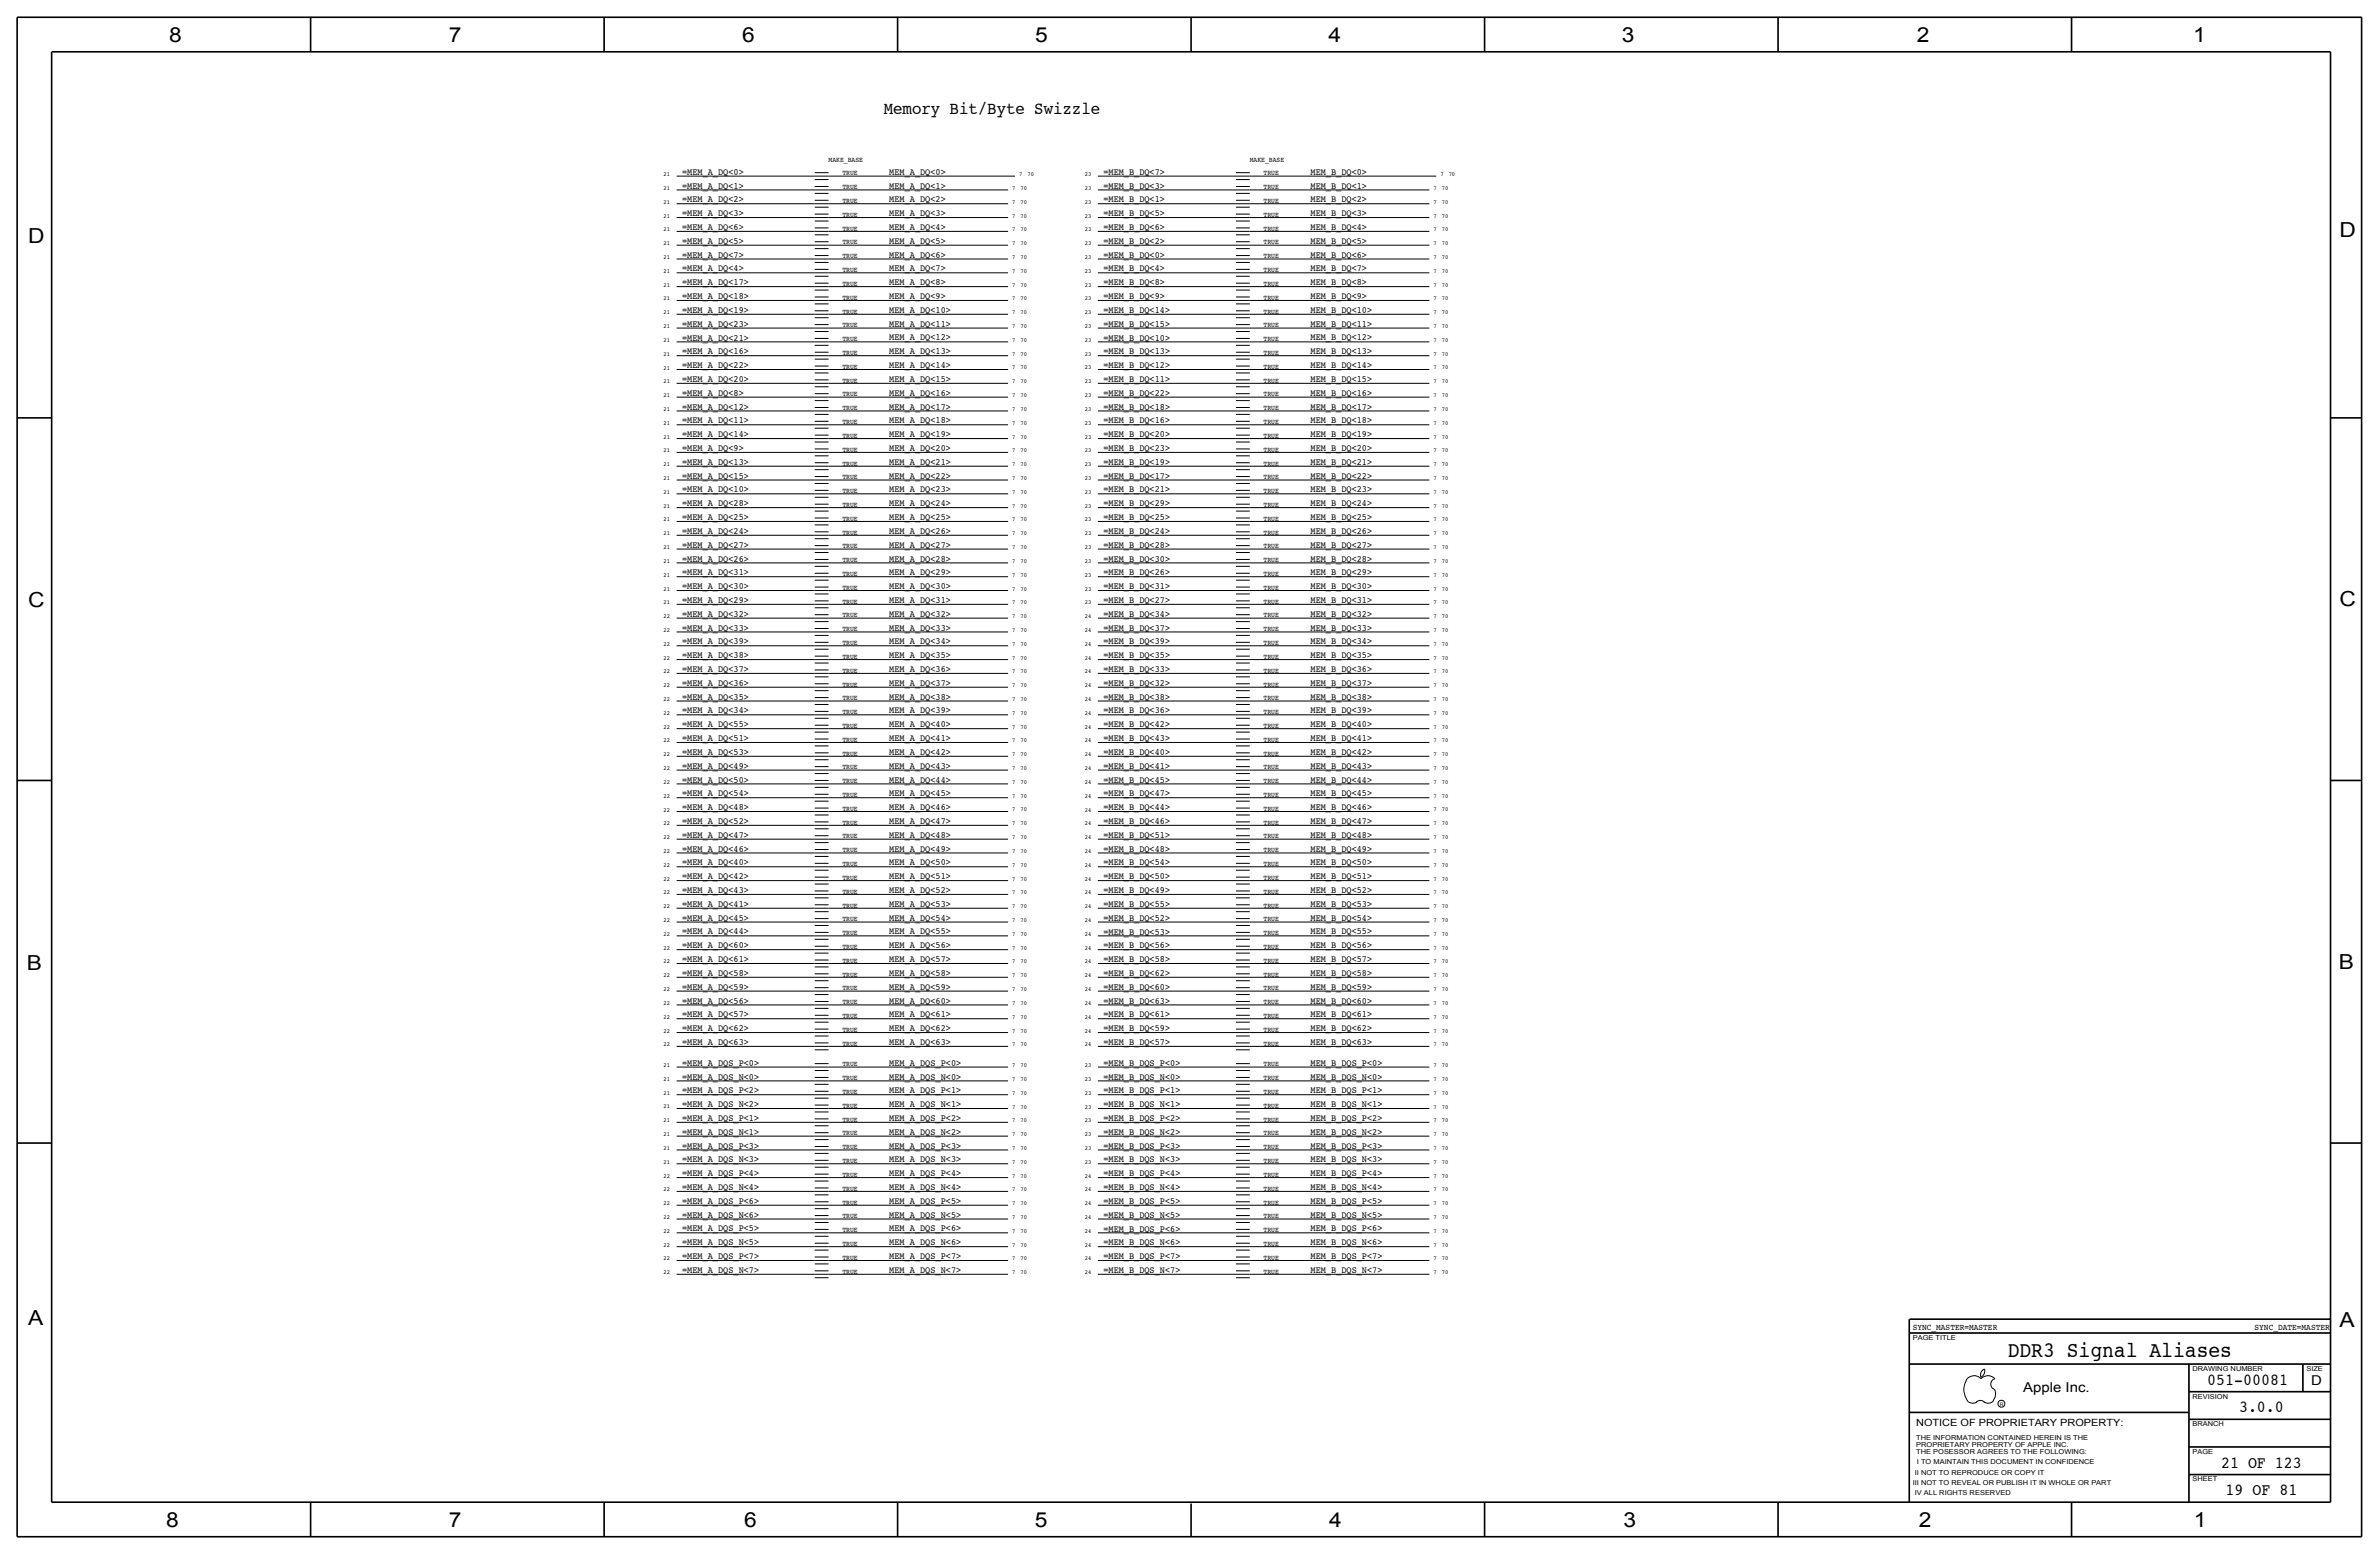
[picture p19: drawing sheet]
<svg xmlns="http://www.w3.org/2000/svg" width="875mm" height="572mm" viewBox="0 0 875 572" stroke-linecap="round" stroke-linejoin="round" font-family="sans-serif">
<defs><g id="words">
<text font-size="8.1" x="738.4" y="499.1">DDR3 Signal Aliases</text>
<g font-size="7.6">
<text x="62.2" y="15.5">8</text>
<text x="165" y="15.5">7</text>
<text x="273" y="15.5">6</text>
<text x="380.7" y="15.5">5</text>
<text x="488.6" y="15.5">4</text>
<text x="596.6" y="15.5">3</text>
<text x="705.1" y="15.5">2</text>
<text x="806.7" y="15.5">1</text>
<text x="10.4" y="89.4">D</text>
<text x="860.5" y="87.1">D</text>
<text x="10.4" y="223.3">C</text>
<text x="860.5" y="222.8">C</text>
<text x="9.8" y="356.6">B</text>
<text x="860.2" y="356.4">B</text>
<text x="10.4" y="487.4">A</text>
<text x="860.5" y="488.2">A</text>
<text x="61.2" y="561.6">8</text>
<text x="165" y="561.6">7</text>
<text x="273.8" y="561.6">6</text>
<text x="380.7" y="561.6">5</text>
<text x="488.9" y="561.6">4</text>
<text x="597.1" y="561.6">3</text>
<text x="705.8" y="561.6">2</text>
<text x="806.9" y="561.6">1</text>
</g>
<text font-size="6.5" x="325.1" y="41.9">Memory Bit/Byte Swizzle</text>
<g font-size="6.2">
<text x="811.9" y="509.3">051-00081</text>
<text x="823.6" y="519.4">3.0.0</text>
<text x="817" y="539.7">21 OF 123</text>
<text x="818.6" y="549.9">19 OF 81</text>
</g>
<g font-size="5">
<text x="850.1" y="509.3">D</text>
<text x="744.2" y="511.8">Apple Inc.</text>
</g>
<text font-size="3.7" x="704.8" y="524.5">NOTICE OF PROPRIETARY PROPERTY:</text>
<g font-size="3.5">
<text x="250.9" y="64.3">=MEM_A_DQ&lt;0&gt;</text>
<text x="327.1" y="64.3">MEM_A_DQ&lt;0&gt;</text>
<text x="405.8" y="64.3">=MEM_B_DQ&lt;7&gt;</text>
<text x="482" y="64.3">MEM_B_DQ&lt;0&gt;</text>
<text x="250.9" y="69.3">=MEM_A_DQ&lt;1&gt;</text>
<text x="327.1" y="69.3">MEM_A_DQ&lt;1&gt;</text>
<text x="405.8" y="69.4">=MEM_B_DQ&lt;3&gt;</text>
<text x="482" y="69.3">MEM_B_DQ&lt;1&gt;</text>
<text x="250.9" y="74.4">=MEM_A_DQ&lt;2&gt;</text>
<text x="327.1" y="74.4">MEM_A_DQ&lt;2&gt;</text>
<text x="405.8" y="74.4">=MEM_B_DQ&lt;1&gt;</text>
<text x="482" y="74.4">MEM_B_DQ&lt;2&gt;</text>
<text x="250.9" y="79.5">=MEM_A_DQ&lt;3&gt;</text>
<text x="327.1" y="79.5">MEM_A_DQ&lt;3&gt;</text>
<text x="405.8" y="79.5">=MEM_B_DQ&lt;5&gt;</text>
<text x="482" y="79.5">MEM_B_DQ&lt;3&gt;</text>
<text x="250.9" y="84.6">=MEM_A_DQ&lt;6&gt;</text>
<text x="250.9" y="89.7">=MEM_A_DQ&lt;5&gt;</text>
<text x="327.1" y="84.6">MEM_A_DQ&lt;4&gt;</text>
<text x="327.1" y="89.7">MEM_A_DQ&lt;5&gt;</text>
<text x="405.8" y="84.6">=MEM_B_DQ&lt;6&gt;</text>
<text x="405.8" y="89.7">=MEM_B_DQ&lt;2&gt;</text>
<text x="482" y="84.6">MEM_B_DQ&lt;4&gt;</text>
<text x="482" y="89.7">MEM_B_DQ&lt;5&gt;</text>
<text x="250.9" y="94.8">=MEM_A_DQ&lt;7&gt;</text>
<text x="327.1" y="94.7">MEM_A_DQ&lt;6&gt;</text>
<text x="405.8" y="94.7">=MEM_B_DQ&lt;0&gt;</text>
<text x="482" y="94.7">MEM_B_DQ&lt;6&gt;</text>
<text x="250.9" y="99.8">=MEM_A_DQ&lt;4&gt;</text>
<text x="327.1" y="99.8">MEM_A_DQ&lt;7&gt;</text>
<text x="405.8" y="99.8">=MEM_B_DQ&lt;4&gt;</text>
<text x="482" y="99.8">MEM_B_DQ&lt;7&gt;</text>
<text x="250.9" y="104.9">=MEM_A_DQ&lt;17&gt;</text>
<text x="327.1" y="104.9">MEM_A_DQ&lt;8&gt;</text>
<text x="405.8" y="104.9">=MEM_B_DQ&lt;8&gt;</text>
<text x="482" y="104.9">MEM_B_DQ&lt;8&gt;</text>
<text x="250.9" y="110">=MEM_A_DQ&lt;18&gt;</text>
<text x="327.1" y="110">MEM_A_DQ&lt;9&gt;</text>
<text x="405.8" y="110">=MEM_B_DQ&lt;9&gt;</text>
<text x="482" y="110">MEM_B_DQ&lt;9&gt;</text>
<text x="250.9" y="115.1">=MEM_A_DQ&lt;19&gt;</text>
<text x="327.1" y="115.1">MEM_A_DQ&lt;10&gt;</text>
<text x="405.8" y="115.1">=MEM_B_DQ&lt;14&gt;</text>
<text x="482" y="115.1">MEM_B_DQ&lt;10&gt;</text>
<text x="250.9" y="120.2">=MEM_A_DQ&lt;23&gt;</text>
<text x="250.9" y="125.2">=MEM_A_DQ&lt;21&gt;</text>
<text x="327.1" y="125.2">MEM_A_DQ&lt;12&gt;</text>
<text x="327.1" y="120.1">MEM_A_DQ&lt;11&gt;</text>
<text x="405.8" y="120.1">=MEM_B_DQ&lt;15&gt;</text>
<text x="405.8" y="125.2">=MEM_B_DQ&lt;10&gt;</text>
<text x="482" y="120.1">MEM_B_DQ&lt;11&gt;</text>
<text x="482" y="125.2">MEM_B_DQ&lt;12&gt;</text>
<text x="250.9" y="130.3">=MEM_A_DQ&lt;16&gt;</text>
<text x="327.1" y="130.3">MEM_A_DQ&lt;13&gt;</text>
<text x="405.8" y="130.3">=MEM_B_DQ&lt;13&gt;</text>
<text x="482" y="130.3">MEM_B_DQ&lt;13&gt;</text>
<text x="250.9" y="135.4">=MEM_A_DQ&lt;22&gt;</text>
<text x="327.1" y="135.4">MEM_A_DQ&lt;14&gt;</text>
<text x="405.8" y="135.4">=MEM_B_DQ&lt;12&gt;</text>
<text x="482" y="135.4">MEM_B_DQ&lt;14&gt;</text>
<text x="250.9" y="140.5">=MEM_A_DQ&lt;20&gt;</text>
<text x="327.1" y="140.5">MEM_A_DQ&lt;15&gt;</text>
<text x="405.8" y="140.5">=MEM_B_DQ&lt;11&gt;</text>
<text x="482" y="140.5">MEM_B_DQ&lt;15&gt;</text>
<text x="250.9" y="145.5">=MEM_A_DQ&lt;8&gt;</text>
<text x="327.1" y="145.5">MEM_A_DQ&lt;16&gt;</text>
<text x="405.8" y="145.5">=MEM_B_DQ&lt;22&gt;</text>
<text x="482" y="145.5">MEM_B_DQ&lt;16&gt;</text>
<text x="250.9" y="155.7">=MEM_A_DQ&lt;11&gt;</text>
<text x="250.9" y="150.6">=MEM_A_DQ&lt;12&gt;</text>
<text x="327.1" y="150.6">MEM_A_DQ&lt;17&gt;</text>
<text x="327.1" y="155.7">MEM_A_DQ&lt;18&gt;</text>
<text x="405.8" y="155.7">=MEM_B_DQ&lt;16&gt;</text>
<text x="405.8" y="150.6">=MEM_B_DQ&lt;18&gt;</text>
<text x="482" y="150.6">MEM_B_DQ&lt;17&gt;</text>
<text x="482" y="155.7">MEM_B_DQ&lt;18&gt;</text>
<text x="250.9" y="160.8">=MEM_A_DQ&lt;14&gt;</text>
<text x="327.1" y="160.8">MEM_A_DQ&lt;19&gt;</text>
<text x="405.8" y="160.8">=MEM_B_DQ&lt;20&gt;</text>
<text x="482" y="160.8">MEM_B_DQ&lt;19&gt;</text>
<text x="250.9" y="165.9">=MEM_A_DQ&lt;9&gt;</text>
<text x="327.1" y="165.9">MEM_A_DQ&lt;20&gt;</text>
<text x="405.8" y="165.9">=MEM_B_DQ&lt;23&gt;</text>
<text x="482" y="165.9">MEM_B_DQ&lt;20&gt;</text>
<text x="250.9" y="170.9">=MEM_A_DQ&lt;13&gt;</text>
<text x="327.1" y="170.9">MEM_A_DQ&lt;21&gt;</text>
<text x="405.8" y="170.9">=MEM_B_DQ&lt;19&gt;</text>
<text x="482" y="170.9">MEM_B_DQ&lt;21&gt;</text>
<text x="250.9" y="176">=MEM_A_DQ&lt;15&gt;</text>
<text x="327.1" y="176">MEM_A_DQ&lt;22&gt;</text>
<text x="405.8" y="176">=MEM_B_DQ&lt;17&gt;</text>
<text x="482" y="176">MEM_B_DQ&lt;22&gt;</text>
<text x="250.9" y="181.1">=MEM_A_DQ&lt;10&gt;</text>
<text x="327.1" y="181.1">MEM_A_DQ&lt;23&gt;</text>
<text x="405.8" y="181.1">=MEM_B_DQ&lt;21&gt;</text>
<text x="482" y="181.1">MEM_B_DQ&lt;23&gt;</text>
<text x="250.9" y="191.3">=MEM_A_DQ&lt;25&gt;</text>
<text x="250.9" y="186.2">=MEM_A_DQ&lt;28&gt;</text>
<text x="327.1" y="186.2">MEM_A_DQ&lt;24&gt;</text>
<text x="327.1" y="191.3">MEM_A_DQ&lt;25&gt;</text>
<text x="405.8" y="191.3">=MEM_B_DQ&lt;25&gt;</text>
<text x="405.8" y="186.2">=MEM_B_DQ&lt;29&gt;</text>
<text x="482" y="191.3">MEM_B_DQ&lt;25&gt;</text>
<text x="482" y="186.2">MEM_B_DQ&lt;24&gt;</text>
<text x="250.9" y="196.4">=MEM_A_DQ&lt;24&gt;</text>
<text x="327.1" y="196.3">MEM_A_DQ&lt;26&gt;</text>
<text x="405.8" y="196.4">=MEM_B_DQ&lt;24&gt;</text>
<text x="482" y="196.3">MEM_B_DQ&lt;26&gt;</text>
<text x="250.9" y="201.4">=MEM_A_DQ&lt;27&gt;</text>
<text x="327.1" y="201.4">MEM_A_DQ&lt;27&gt;</text>
<text x="405.8" y="201.4">=MEM_B_DQ&lt;28&gt;</text>
<text x="482" y="201.4">MEM_B_DQ&lt;27&gt;</text>
<text x="250.9" y="206.5">=MEM_A_DQ&lt;26&gt;</text>
<text x="327.1" y="206.5">MEM_A_DQ&lt;28&gt;</text>
<text x="405.8" y="206.5">=MEM_B_DQ&lt;30&gt;</text>
<text x="482" y="206.5">MEM_B_DQ&lt;28&gt;</text>
<text x="250.9" y="211.6">=MEM_A_DQ&lt;31&gt;</text>
<text x="327.1" y="211.6">MEM_A_DQ&lt;29&gt;</text>
<text x="405.8" y="211.6">=MEM_B_DQ&lt;26&gt;</text>
<text x="482" y="211.6">MEM_B_DQ&lt;29&gt;</text>
<text x="250.9" y="216.7">=MEM_A_DQ&lt;30&gt;</text>
<text x="250.9" y="221.8">=MEM_A_DQ&lt;29&gt;</text>
<text x="327.1" y="221.7">MEM_A_DQ&lt;31&gt;</text>
<text x="327.1" y="216.7">MEM_A_DQ&lt;30&gt;</text>
<text x="405.8" y="216.7">=MEM_B_DQ&lt;31&gt;</text>
<text x="405.8" y="221.7">=MEM_B_DQ&lt;27&gt;</text>
<text x="482" y="221.7">MEM_B_DQ&lt;31&gt;</text>
<text x="482" y="216.7">MEM_B_DQ&lt;30&gt;</text>
<text x="250.9" y="226.8">=MEM_A_DQ&lt;32&gt;</text>
<text x="327.1" y="226.8">MEM_A_DQ&lt;32&gt;</text>
<text x="405.8" y="226.8">=MEM_B_DQ&lt;34&gt;</text>
<text x="482" y="226.8">MEM_B_DQ&lt;32&gt;</text>
<text x="250.9" y="231.9">=MEM_A_DQ&lt;33&gt;</text>
<text x="327.1" y="231.9">MEM_A_DQ&lt;33&gt;</text>
<text x="405.8" y="231.9">=MEM_B_DQ&lt;37&gt;</text>
<text x="482" y="231.9">MEM_B_DQ&lt;33&gt;</text>
<text x="250.9" y="237">=MEM_A_DQ&lt;39&gt;</text>
<text x="327.1" y="237">MEM_A_DQ&lt;34&gt;</text>
<text x="405.8" y="237">=MEM_B_DQ&lt;39&gt;</text>
<text x="482" y="237">MEM_B_DQ&lt;34&gt;</text>
<text x="250.9" y="242.1">=MEM_A_DQ&lt;38&gt;</text>
<text x="327.1" y="242.1">MEM_A_DQ&lt;35&gt;</text>
<text x="405.8" y="242.1">=MEM_B_DQ&lt;35&gt;</text>
<text x="482" y="242.1">MEM_B_DQ&lt;35&gt;</text>
<text x="250.9" y="247.2">=MEM_A_DQ&lt;37&gt;</text>
<text x="327.1" y="247.1">MEM_A_DQ&lt;36&gt;</text>
<text x="405.8" y="247.1">=MEM_B_DQ&lt;33&gt;</text>
<text x="482" y="247.1">MEM_B_DQ&lt;36&gt;</text>
<text x="250.9" y="257.3">=MEM_A_DQ&lt;35&gt;</text>
<text x="250.9" y="252.2">=MEM_A_DQ&lt;36&gt;</text>
<text x="327.1" y="257.3">MEM_A_DQ&lt;38&gt;</text>
<text x="327.1" y="252.2">MEM_A_DQ&lt;37&gt;</text>
<text x="405.8" y="257.3">=MEM_B_DQ&lt;38&gt;</text>
<text x="405.8" y="252.2">=MEM_B_DQ&lt;32&gt;</text>
<text x="482" y="257.3">MEM_B_DQ&lt;38&gt;</text>
<text x="482" y="252.2">MEM_B_DQ&lt;37&gt;</text>
<text x="250.9" y="262.4">=MEM_A_DQ&lt;34&gt;</text>
<text x="327.1" y="262.4">MEM_A_DQ&lt;39&gt;</text>
<text x="405.8" y="262.4">=MEM_B_DQ&lt;36&gt;</text>
<text x="482" y="262.4">MEM_B_DQ&lt;39&gt;</text>
<text x="250.9" y="267.5">=MEM_A_DQ&lt;55&gt;</text>
<text x="327.1" y="267.5">MEM_A_DQ&lt;40&gt;</text>
<text x="405.8" y="267.5">=MEM_B_DQ&lt;42&gt;</text>
<text x="482" y="267.5">MEM_B_DQ&lt;40&gt;</text>
<text x="250.9" y="272.6">=MEM_A_DQ&lt;51&gt;</text>
<text x="327.1" y="272.5">MEM_A_DQ&lt;41&gt;</text>
<text x="405.8" y="272.5">=MEM_B_DQ&lt;43&gt;</text>
<text x="482" y="272.5">MEM_B_DQ&lt;41&gt;</text>
<text x="250.9" y="277.6">=MEM_A_DQ&lt;53&gt;</text>
<text x="327.1" y="277.6">MEM_A_DQ&lt;42&gt;</text>
<text x="405.8" y="277.6">=MEM_B_DQ&lt;40&gt;</text>
<text x="482" y="277.6">MEM_B_DQ&lt;42&gt;</text>
<text x="250.9" y="287.8">=MEM_A_DQ&lt;50&gt;</text>
<text x="250.9" y="282.7">=MEM_A_DQ&lt;49&gt;</text>
<text x="327.1" y="282.7">MEM_A_DQ&lt;43&gt;</text>
<text x="327.1" y="287.8">MEM_A_DQ&lt;44&gt;</text>
<text x="405.8" y="287.8">=MEM_B_DQ&lt;45&gt;</text>
<text x="405.8" y="282.7">=MEM_B_DQ&lt;41&gt;</text>
<text x="482" y="282.7">MEM_B_DQ&lt;43&gt;</text>
<text x="482" y="287.8">MEM_B_DQ&lt;44&gt;</text>
<text x="250.9" y="292.9">=MEM_A_DQ&lt;54&gt;</text>
<text x="327.1" y="292.9">MEM_A_DQ&lt;45&gt;</text>
<text x="405.8" y="292.9">=MEM_B_DQ&lt;47&gt;</text>
<text x="482" y="292.9">MEM_B_DQ&lt;45&gt;</text>
<text x="250.9" y="297.9">=MEM_A_DQ&lt;48&gt;</text>
<text x="327.1" y="297.9">MEM_A_DQ&lt;46&gt;</text>
<text x="405.8" y="298">=MEM_B_DQ&lt;44&gt;</text>
<text x="482" y="297.9">MEM_B_DQ&lt;46&gt;</text>
<text x="250.9" y="303">=MEM_A_DQ&lt;52&gt;</text>
<text x="327.1" y="303">MEM_A_DQ&lt;47&gt;</text>
<text x="405.8" y="303">=MEM_B_DQ&lt;46&gt;</text>
<text x="482" y="303">MEM_B_DQ&lt;47&gt;</text>
<text x="250.9" y="308.1">=MEM_A_DQ&lt;47&gt;</text>
<text x="327.1" y="308.1">MEM_A_DQ&lt;48&gt;</text>
<text x="405.8" y="308.1">=MEM_B_DQ&lt;51&gt;</text>
<text x="482" y="308.1">MEM_B_DQ&lt;48&gt;</text>
<text x="250.9" y="313.2">=MEM_A_DQ&lt;46&gt;</text>
<text x="327.1" y="313.2">MEM_A_DQ&lt;49&gt;</text>
<text x="405.8" y="313.2">=MEM_B_DQ&lt;48&gt;</text>
<text x="482" y="313.2">MEM_B_DQ&lt;49&gt;</text>
<text x="250.9" y="323.4">=MEM_A_DQ&lt;42&gt;</text>
<text x="250.9" y="318.3">=MEM_A_DQ&lt;40&gt;</text>
<text x="327.1" y="318.3">MEM_A_DQ&lt;50&gt;</text>
<text x="327.1" y="323.3">MEM_A_DQ&lt;51&gt;</text>
<text x="405.8" y="323.4">=MEM_B_DQ&lt;50&gt;</text>
<text x="405.8" y="318.3">=MEM_B_DQ&lt;54&gt;</text>
<text x="482" y="323.3">MEM_B_DQ&lt;51&gt;</text>
<text x="482" y="318.3">MEM_B_DQ&lt;50&gt;</text>
<text x="250.9" y="328.4">=MEM_A_DQ&lt;43&gt;</text>
<text x="327.1" y="328.4">MEM_A_DQ&lt;52&gt;</text>
<text x="405.8" y="328.4">=MEM_B_DQ&lt;49&gt;</text>
<text x="482" y="328.4">MEM_B_DQ&lt;52&gt;</text>
<text x="250.9" y="333.5">=MEM_A_DQ&lt;41&gt;</text>
<text x="327.1" y="333.5">MEM_A_DQ&lt;53&gt;</text>
<text x="405.8" y="333.5">=MEM_B_DQ&lt;55&gt;</text>
<text x="482" y="333.5">MEM_B_DQ&lt;53&gt;</text>
<text x="250.9" y="338.6">=MEM_A_DQ&lt;45&gt;</text>
<text x="327.1" y="338.6">MEM_A_DQ&lt;54&gt;</text>
<text x="405.8" y="338.6">=MEM_B_DQ&lt;52&gt;</text>
<text x="482" y="338.6">MEM_B_DQ&lt;54&gt;</text>
<text x="250.9" y="343.7">=MEM_A_DQ&lt;44&gt;</text>
<text x="327.1" y="343.7">MEM_A_DQ&lt;55&gt;</text>
<text x="405.8" y="343.7">=MEM_B_DQ&lt;53&gt;</text>
<text x="482" y="343.7">MEM_B_DQ&lt;55&gt;</text>
<text x="250.9" y="353.8">=MEM_A_DQ&lt;61&gt;</text>
<text x="250.9" y="348.8">=MEM_A_DQ&lt;60&gt;</text>
<text x="327.1" y="353.8">MEM_A_DQ&lt;57&gt;</text>
<text x="327.1" y="348.7">MEM_A_DQ&lt;56&gt;</text>
<text x="405.8" y="353.8">=MEM_B_DQ&lt;58&gt;</text>
<text x="405.8" y="348.8">=MEM_B_DQ&lt;56&gt;</text>
<text x="482" y="353.8">MEM_B_DQ&lt;57&gt;</text>
<text x="482" y="348.7">MEM_B_DQ&lt;56&gt;</text>
<text x="250.9" y="358.9">=MEM_A_DQ&lt;58&gt;</text>
<text x="327.1" y="358.9">MEM_A_DQ&lt;58&gt;</text>
<text x="405.8" y="358.9">=MEM_B_DQ&lt;62&gt;</text>
<text x="482" y="358.9">MEM_B_DQ&lt;58&gt;</text>
<text x="250.9" y="364">=MEM_A_DQ&lt;59&gt;</text>
<text x="327.1" y="364">MEM_A_DQ&lt;59&gt;</text>
<text x="405.8" y="364">=MEM_B_DQ&lt;60&gt;</text>
<text x="482" y="364">MEM_B_DQ&lt;59&gt;</text>
<text x="250.9" y="369.1">=MEM_A_DQ&lt;56&gt;</text>
<text x="327.1" y="369.1">MEM_A_DQ&lt;60&gt;</text>
<text x="405.8" y="369.1">=MEM_B_DQ&lt;63&gt;</text>
<text x="482" y="369.1">MEM_B_DQ&lt;60&gt;</text>
<text x="250.9" y="374.2">=MEM_A_DQ&lt;57&gt;</text>
<text x="327.1" y="374.1">MEM_A_DQ&lt;61&gt;</text>
<text x="405.8" y="374.2">=MEM_B_DQ&lt;61&gt;</text>
<text x="482" y="374.1">MEM_B_DQ&lt;61&gt;</text>
<text x="250.9" y="379.2">=MEM_A_DQ&lt;62&gt;</text>
<text x="327.1" y="379.2">MEM_A_DQ&lt;62&gt;</text>
<text x="405.8" y="379.2">=MEM_B_DQ&lt;59&gt;</text>
<text x="482" y="379.2">MEM_B_DQ&lt;62&gt;</text>
<text x="250.9" y="384.3">=MEM_A_DQ&lt;63&gt;</text>
<text x="327.1" y="384.3">MEM_A_DQ&lt;63&gt;</text>
<text x="405.8" y="384.3">=MEM_B_DQ&lt;57&gt;</text>
<text x="482" y="384.3">MEM_B_DQ&lt;63&gt;</text>
<text x="250.9" y="391.9">=MEM_A_DQS_P&lt;0&gt;</text>
<text x="327.1" y="391.9">MEM_A_DQS_P&lt;0&gt;</text>
<text x="405.8" y="391.9">=MEM_B_DQS_P&lt;0&gt;</text>
<text x="482" y="391.9">MEM_B_DQS_P&lt;0&gt;</text>
<text x="250.9" y="397">=MEM_A_DQS_N&lt;0&gt;</text>
<text x="327.1" y="397">MEM_A_DQS_N&lt;0&gt;</text>
<text x="405.8" y="397">=MEM_B_DQS_N&lt;0&gt;</text>
<text x="482" y="397">MEM_B_DQS_N&lt;0&gt;</text>
<text x="250.9" y="407.2">=MEM_A_DQS_N&lt;2&gt;</text>
<text x="250.9" y="402.1">=MEM_A_DQS_P&lt;2&gt;</text>
<text x="327.1" y="407.2">MEM_A_DQS_N&lt;1&gt;</text>
<text x="327.1" y="402.1">MEM_A_DQS_P&lt;1&gt;</text>
<text x="405.8" y="402.1">=MEM_B_DQS_P&lt;1&gt;</text>
<text x="405.8" y="407.2">=MEM_B_DQS_N&lt;1&gt;</text>
<text x="482" y="407.2">MEM_B_DQS_N&lt;1&gt;</text>
<text x="482" y="402.1">MEM_B_DQS_P&lt;1&gt;</text>
<text x="250.9" y="412.3">=MEM_A_DQS_P&lt;1&gt;</text>
<text x="327.1" y="412.2">MEM_A_DQS_P&lt;2&gt;</text>
<text x="405.8" y="412.3">=MEM_B_DQS_P&lt;2&gt;</text>
<text x="482" y="412.2">MEM_B_DQS_P&lt;2&gt;</text>
<text x="250.9" y="417.3">=MEM_A_DQS_N&lt;1&gt;</text>
<text x="327.1" y="417.3">MEM_A_DQS_N&lt;2&gt;</text>
<text x="405.8" y="417.3">=MEM_B_DQS_N&lt;2&gt;</text>
<text x="482" y="417.3">MEM_B_DQS_N&lt;2&gt;</text>
<text x="250.9" y="422.4">=MEM_A_DQS_P&lt;3&gt;</text>
<text x="327.1" y="422.4">MEM_A_DQS_P&lt;3&gt;</text>
<text x="405.8" y="422.4">=MEM_B_DQS_P&lt;3&gt;</text>
<text x="482" y="422.4">MEM_B_DQS_P&lt;3&gt;</text>
<text x="250.9" y="427.5">=MEM_A_DQS_N&lt;3&gt;</text>
<text x="327.1" y="427.5">MEM_A_DQS_N&lt;3&gt;</text>
<text x="405.8" y="427.5">=MEM_B_DQS_N&lt;3&gt;</text>
<text x="482" y="427.5">MEM_B_DQS_N&lt;3&gt;</text>
<text x="250.9" y="432.6">=MEM_A_DQS_P&lt;4&gt;</text>
<text x="250.9" y="437.7">=MEM_A_DQS_N&lt;4&gt;</text>
<text x="327.1" y="432.6">MEM_A_DQS_P&lt;4&gt;</text>
<text x="327.1" y="437.6">MEM_A_DQS_N&lt;4&gt;</text>
<text x="405.8" y="432.6">=MEM_B_DQS_P&lt;4&gt;</text>
<text x="405.8" y="437.7">=MEM_B_DQS_N&lt;4&gt;</text>
<text x="482" y="437.6">MEM_B_DQS_N&lt;4&gt;</text>
<text x="482" y="432.6">MEM_B_DQS_P&lt;4&gt;</text>
<text x="250.9" y="442.7">=MEM_A_DQS_P&lt;6&gt;</text>
<text x="327.1" y="442.7">MEM_A_DQS_P&lt;5&gt;</text>
<text x="405.8" y="442.7">=MEM_B_DQS_P&lt;5&gt;</text>
<text x="482" y="442.7">MEM_B_DQS_P&lt;5&gt;</text>
<text x="250.9" y="447.8">=MEM_A_DQS_N&lt;6&gt;</text>
<text x="327.1" y="447.8">MEM_A_DQS_N&lt;5&gt;</text>
<text x="405.8" y="447.8">=MEM_B_DQS_N&lt;5&gt;</text>
<text x="482" y="447.8">MEM_B_DQS_N&lt;5&gt;</text>
<text x="250.9" y="452.9">=MEM_A_DQS_P&lt;5&gt;</text>
<text x="327.1" y="452.9">MEM_A_DQS_P&lt;6&gt;</text>
<text x="405.8" y="452.9">=MEM_B_DQS_P&lt;6&gt;</text>
<text x="482" y="452.9">MEM_B_DQS_P&lt;6&gt;</text>
<text x="250.9" y="458">=MEM_A_DQS_N&lt;5&gt;</text>
<text x="327.1" y="458">MEM_A_DQS_N&lt;6&gt;</text>
<text x="405.8" y="458">=MEM_B_DQS_N&lt;6&gt;</text>
<text x="482" y="458">MEM_B_DQS_N&lt;6&gt;</text>
<text x="250.9" y="463.1">=MEM_A_DQS_P&lt;7&gt;</text>
<text x="327.1" y="463">MEM_A_DQS_P&lt;7&gt;</text>
<text x="405.8" y="463.1">=MEM_B_DQS_P&lt;7&gt;</text>
<text x="482" y="463">MEM_B_DQS_P&lt;7&gt;</text>
<text x="250.9" y="468.1">=MEM_A_DQS_N&lt;7&gt;</text>
<text x="327.1" y="468.1">MEM_A_DQS_N&lt;7&gt;</text>
<text x="405.8" y="468.1">=MEM_B_DQS_N&lt;7&gt;</text>
<text x="482" y="468.1">MEM_B_DQS_N&lt;7&gt;</text>
</g>
<g font-size="3.2">
<text x="703.5" y="488.9">SYNC_MASTER=MASTER</text>
<text x="829.3" y="488.9">SYNC_DATE=MASTER</text>
</g>
<g font-size="2.6">
<text x="304.7" y="59.7">MAKE_BASE</text>
<text x="459.7" y="59.7">MAKE_BASE</text>
<text x="309.8" y="64.5">TRUE</text>
<text x="464.8" y="64.5">TRUE</text>
<text x="309.8" y="69.6">TRUE</text>
<text x="464.8" y="69.6">TRUE</text>
<text x="309.8" y="74.7">TRUE</text>
<text x="464.8" y="74.7">TRUE</text>
<text x="309.8" y="79.8">TRUE</text>
<text x="464.8" y="79.8">TRUE</text>
<text x="309.8" y="84.8">TRUE</text>
<text x="309.8" y="89.9">TRUE</text>
<text x="464.8" y="84.8">TRUE</text>
<text x="464.8" y="89.9">TRUE</text>
<text x="309.8" y="95">TRUE</text>
<text x="464.8" y="95">TRUE</text>
<text x="309.8" y="100.1">TRUE</text>
<text x="464.8" y="100.1">TRUE</text>
<text x="309.8" y="105.2">TRUE</text>
<text x="464.8" y="105.2">TRUE</text>
<text x="309.8" y="110.2">TRUE</text>
<text x="464.8" y="110.2">TRUE</text>
<text x="309.8" y="115.3">TRUE</text>
<text x="464.8" y="115.3">TRUE</text>
<text x="309.8" y="125.5">TRUE</text>
<text x="309.8" y="120.4">TRUE</text>
<text x="464.8" y="120.4">TRUE</text>
<text x="464.8" y="125.5">TRUE</text>
<text x="309.8" y="130.6">TRUE</text>
<text x="464.8" y="130.6">TRUE</text>
<text x="309.8" y="135.6">TRUE</text>
<text x="464.8" y="135.6">TRUE</text>
<text x="309.8" y="140.7">TRUE</text>
<text x="464.8" y="140.7">TRUE</text>
<text x="309.8" y="145.8">TRUE</text>
<text x="464.8" y="145.8">TRUE</text>
<text x="309.8" y="150.9">TRUE</text>
<text x="309.8" y="156">TRUE</text>
<text x="464.8" y="150.9">TRUE</text>
<text x="464.8" y="156">TRUE</text>
<text x="309.8" y="161">TRUE</text>
<text x="464.8" y="161">TRUE</text>
<text x="309.8" y="166.1">TRUE</text>
<text x="464.8" y="166.1">TRUE</text>
<text x="309.8" y="171.2">TRUE</text>
<text x="464.8" y="171.2">TRUE</text>
<text x="309.8" y="176.3">TRUE</text>
<text x="464.8" y="176.3">TRUE</text>
<text x="309.8" y="181.4">TRUE</text>
<text x="464.8" y="181.4">TRUE</text>
<text x="309.8" y="186.4">TRUE</text>
<text x="309.8" y="191.5">TRUE</text>
<text x="464.8" y="191.5">TRUE</text>
<text x="464.8" y="186.4">TRUE</text>
<text x="309.8" y="196.6">TRUE</text>
<text x="464.8" y="196.6">TRUE</text>
<text x="309.8" y="201.7">TRUE</text>
<text x="464.8" y="201.7">TRUE</text>
<text x="309.8" y="206.8">TRUE</text>
<text x="464.8" y="206.8">TRUE</text>
<text x="309.8" y="211.8">TRUE</text>
<text x="464.8" y="211.8">TRUE</text>
<text x="309.8" y="222">TRUE</text>
<text x="309.8" y="216.9">TRUE</text>
<text x="464.8" y="222">TRUE</text>
<text x="464.8" y="216.9">TRUE</text>
<text x="309.8" y="227.1">TRUE</text>
<text x="464.8" y="227.1">TRUE</text>
<text x="309.8" y="232.2">TRUE</text>
<text x="464.8" y="232.2">TRUE</text>
<text x="309.8" y="237.2">TRUE</text>
<text x="464.8" y="237.2">TRUE</text>
<text x="309.8" y="242.3">TRUE</text>
<text x="464.8" y="242.3">TRUE</text>
<text x="309.8" y="247.4">TRUE</text>
<text x="464.8" y="247.4">TRUE</text>
<text x="309.8" y="257.6">TRUE</text>
<text x="309.8" y="252.5">TRUE</text>
<text x="464.8" y="257.6">TRUE</text>
<text x="464.8" y="252.5">TRUE</text>
<text x="309.8" y="262.6">TRUE</text>
<text x="464.8" y="262.6">TRUE</text>
<text x="309.8" y="267.7">TRUE</text>
<text x="464.8" y="267.7">TRUE</text>
<text x="309.8" y="272.8">TRUE</text>
<text x="464.8" y="272.8">TRUE</text>
<text x="309.8" y="277.9">TRUE</text>
<text x="464.8" y="277.9">TRUE</text>
<text x="309.8" y="283">TRUE</text>
<text x="464.8" y="283">TRUE</text>
<text x="309.8" y="293.1">TRUE</text>
<text x="309.8" y="288">TRUE</text>
<text x="464.8" y="288">TRUE</text>
<text x="464.8" y="293.1">TRUE</text>
<text x="309.8" y="298.2">TRUE</text>
<text x="464.8" y="298.2">TRUE</text>
<text x="309.8" y="303.3">TRUE</text>
<text x="464.8" y="303.3">TRUE</text>
<text x="309.8" y="308.4">TRUE</text>
<text x="464.8" y="308.4">TRUE</text>
<text x="309.8" y="313.4">TRUE</text>
<text x="464.8" y="313.4">TRUE</text>
<text x="309.8" y="318.5">TRUE</text>
<text x="309.8" y="323.6">TRUE</text>
<text x="464.8" y="323.6">TRUE</text>
<text x="464.8" y="318.5">TRUE</text>
<text x="309.8" y="328.7">TRUE</text>
<text x="464.8" y="328.7">TRUE</text>
<text x="309.8" y="333.8">TRUE</text>
<text x="464.8" y="333.8">TRUE</text>
<text x="309.8" y="338.8">TRUE</text>
<text x="464.8" y="338.8">TRUE</text>
<text x="309.8" y="343.9">TRUE</text>
<text x="464.8" y="343.9">TRUE</text>
<text x="309.8" y="349">TRUE</text>
<text x="464.8" y="349">TRUE</text>
<text x="309.8" y="354.1">TRUE</text>
<text x="309.8" y="359.2">TRUE</text>
<text x="464.8" y="354.1">TRUE</text>
<text x="464.8" y="359.2">TRUE</text>
<text x="309.8" y="364.2">TRUE</text>
<text x="464.8" y="364.2">TRUE</text>
<text x="309.8" y="369.3">TRUE</text>
<text x="464.8" y="369.3">TRUE</text>
<text x="309.8" y="374.4">TRUE</text>
<text x="464.8" y="374.4">TRUE</text>
<text x="309.8" y="379.5">TRUE</text>
<text x="464.8" y="379.5">TRUE</text>
<text x="309.8" y="384.6">TRUE</text>
<text x="464.8" y="384.6">TRUE</text>
<text x="309.8" y="392.2">TRUE</text>
<text x="464.8" y="392.2">TRUE</text>
<text x="309.8" y="397.3">TRUE</text>
<text x="464.8" y="397.3">TRUE</text>
<text x="309.8" y="407.4">TRUE</text>
<text x="309.8" y="402.3">TRUE</text>
<text x="464.8" y="407.4">TRUE</text>
<text x="464.8" y="402.3">TRUE</text>
<text x="309.8" y="412.5">TRUE</text>
<text x="464.8" y="412.5">TRUE</text>
<text x="309.8" y="417.6">TRUE</text>
<text x="464.8" y="417.6">TRUE</text>
<text x="309.8" y="422.7">TRUE</text>
<text x="464.8" y="422.7">TRUE</text>
<text x="309.8" y="427.7">TRUE</text>
<text x="464.8" y="427.7">TRUE</text>
<text x="309.8" y="432.8">TRUE</text>
<text x="309.8" y="437.9">TRUE</text>
<text x="464.8" y="437.9">TRUE</text>
<text x="464.8" y="432.8">TRUE</text>
<text x="309.8" y="443">TRUE</text>
<text x="464.8" y="443">TRUE</text>
<text x="309.8" y="448.1">TRUE</text>
<text x="464.8" y="448.1">TRUE</text>
<text x="309.8" y="453.1">TRUE</text>
<text x="464.8" y="453.1">TRUE</text>
<text x="309.8" y="458.2">TRUE</text>
<text x="464.8" y="458.2">TRUE</text>
<text x="309.8" y="463.3">TRUE</text>
<text x="464.8" y="463.3">TRUE</text>
<text x="309.8" y="468.4">TRUE</text>
<text x="464.8" y="468.4">TRUE</text>
</g>
<g font-size="2.5">
<text x="703.5" y="492.8">PAGE TITLE</text>
<text x="806.4" y="504.2">DRAWING NUMBER</text>
<text x="848.3" y="504.2">SIZE</text>
<text x="806.4" y="514.4">REVISION</text>
<text x="806.4" y="524.5">BRANCH</text>
<text x="704.8" y="532.1">PROPRIETARY PROPERTY OF APPLE INC.</text>
<text x="704.8" y="529.6">THE INFORMATION CONTAINED HEREIN IS THE</text>
<text x="704.8" y="534.7">THE POSESSOR AGREES TO THE FOLLOWING:</text>
<text x="705.1" y="538.5">I TO MAINTAIN THIS DOCUMENT IN CONFIDENCE</text>
<text x="806.4" y="534.7">PAGE</text>
<text x="704.3" y="542.3">II NOT TO REPRODUCE OR COPY IT</text>
<text x="806.4" y="544.8">SHEET</text>
<text x="703.5" y="546.1">III NOT TO REVEAL OR PUBLISH IT IN WHOLE OR PART</text>
<text x="704.3" y="549.9">IV ALL RIGHTS RESERVED</text>
</g>
<g font-size="2.3">
<text x="244" y="64.8">21</text>
<text x="374.9" y="64.8">7</text>
<text x="377.9" y="64.8">70</text>
<text x="399" y="64.8">23</text>
<text x="529.8" y="64.8">7</text>
<text x="532.8" y="64.8">70</text>
<text x="244" y="69.8">21</text>
<text x="372.3" y="69.9">7</text>
<text x="375.4" y="69.9">70</text>
<text x="399" y="69.8">23</text>
<text x="527.3" y="69.8">7</text>
<text x="530.3" y="69.8">70</text>
<text x="244" y="74.9">21</text>
<text x="372.3" y="74.9">7</text>
<text x="375.4" y="74.9">70</text>
<text x="399" y="74.9">23</text>
<text x="527.3" y="74.9">7</text>
<text x="530.3" y="74.9">70</text>
<text x="244" y="80">21</text>
<text x="372.3" y="80">7</text>
<text x="375.4" y="80">70</text>
<text x="399" y="80">23</text>
<text x="527.3" y="80">7</text>
<text x="530.3" y="80">70</text>
<text x="244" y="85.1">21</text>
<text x="372.3" y="85.1">7</text>
<text x="375.4" y="85.1">70</text>
<text x="399" y="85.1">23</text>
<text x="527.3" y="85.1">7</text>
<text x="530.3" y="85.1">70</text>
<text x="244" y="90.2">21</text>
<text x="244" y="95.2">21</text>
<text x="372.3" y="95.3">7</text>
<text x="372.3" y="90.2">7</text>
<text x="375.4" y="95.3">70</text>
<text x="375.4" y="90.2">70</text>
<text x="399" y="95.2">23</text>
<text x="399" y="90.2">23</text>
<text x="527.3" y="95.2">7</text>
<text x="527.3" y="90.2">7</text>
<text x="530.3" y="95.2">70</text>
<text x="530.3" y="90.2">70</text>
<text x="244" y="100.3">21</text>
<text x="372.3" y="100.3">7</text>
<text x="375.4" y="100.3">70</text>
<text x="399" y="100.3">23</text>
<text x="527.3" y="100.3">7</text>
<text x="530.3" y="100.3">70</text>
<text x="244" y="105.4">21</text>
<text x="372.3" y="105.4">7</text>
<text x="375.4" y="105.4">70</text>
<text x="399" y="105.4">23</text>
<text x="527.3" y="105.4">7</text>
<text x="530.3" y="105.4">70</text>
<text x="244" y="110.5">21</text>
<text x="372.3" y="110.5">7</text>
<text x="375.4" y="110.5">70</text>
<text x="399" y="110.5">23</text>
<text x="527.3" y="110.5">7</text>
<text x="530.3" y="110.5">70</text>
<text x="244" y="115.6">21</text>
<text x="372.3" y="115.6">7</text>
<text x="375.4" y="115.6">70</text>
<text x="399" y="115.6">23</text>
<text x="527.3" y="115.6">7</text>
<text x="530.3" y="115.6">70</text>
<text x="244" y="120.6">21</text>
<text x="244" y="125.7">21</text>
<text x="372.3" y="125.7">7</text>
<text x="372.3" y="120.6">7</text>
<text x="375.4" y="125.7">70</text>
<text x="375.4" y="120.6">70</text>
<text x="399" y="120.6">23</text>
<text x="399" y="125.7">23</text>
<text x="527.3" y="120.6">7</text>
<text x="527.3" y="125.7">7</text>
<text x="530.3" y="120.6">70</text>
<text x="530.3" y="125.7">70</text>
<text x="244" y="130.8">21</text>
<text x="372.3" y="130.8">7</text>
<text x="375.4" y="130.8">70</text>
<text x="399" y="130.8">23</text>
<text x="527.3" y="130.8">7</text>
<text x="530.3" y="130.8">70</text>
<text x="244" y="135.9">21</text>
<text x="372.3" y="135.9">7</text>
<text x="375.4" y="135.9">70</text>
<text x="399" y="135.9">23</text>
<text x="527.3" y="135.9">7</text>
<text x="530.3" y="135.9">70</text>
<text x="244" y="141">21</text>
<text x="372.3" y="141">7</text>
<text x="375.4" y="141">70</text>
<text x="399" y="141">23</text>
<text x="527.3" y="141">7</text>
<text x="530.3" y="141">70</text>
<text x="244" y="146">21</text>
<text x="372.3" y="146">7</text>
<text x="375.4" y="146">70</text>
<text x="399" y="146">23</text>
<text x="527.3" y="146.1">7</text>
<text x="530.3" y="146.1">70</text>
<text x="244" y="151.1">21</text>
<text x="372.3" y="151.1">7</text>
<text x="375.4" y="151.1">70</text>
<text x="399" y="151.1">23</text>
<text x="527.3" y="151.1">7</text>
<text x="530.3" y="151.1">70</text>
<text x="244" y="161.3">21</text>
<text x="244" y="156.2">21</text>
<text x="372.3" y="161.3">7</text>
<text x="372.3" y="156.2">7</text>
<text x="375.4" y="161.3">70</text>
<text x="375.4" y="156.2">70</text>
<text x="399" y="156.2">23</text>
<text x="399" y="161.3">23</text>
<text x="527.3" y="156.2">7</text>
<text x="527.3" y="161.3">7</text>
<text x="530.3" y="156.2">70</text>
<text x="530.3" y="161.3">70</text>
<text x="244" y="166.4">21</text>
<text x="372.3" y="166.4">7</text>
<text x="375.4" y="166.4">70</text>
<text x="399" y="166.4">23</text>
<text x="527.3" y="166.4">7</text>
<text x="530.3" y="166.4">70</text>
<text x="244" y="171.4">21</text>
<text x="372.3" y="171.4">7</text>
<text x="375.4" y="171.4">70</text>
<text x="399" y="171.4">23</text>
<text x="527.3" y="171.5">7</text>
<text x="530.3" y="171.5">70</text>
<text x="244" y="176.5">21</text>
<text x="372.3" y="176.5">7</text>
<text x="375.4" y="176.5">70</text>
<text x="399" y="176.5">23</text>
<text x="527.3" y="176.5">7</text>
<text x="530.3" y="176.5">70</text>
<text x="244" y="181.6">21</text>
<text x="372.3" y="181.6">7</text>
<text x="375.4" y="181.6">70</text>
<text x="399" y="181.6">23</text>
<text x="527.3" y="181.6">7</text>
<text x="530.3" y="181.6">70</text>
<text x="244" y="191.8">21</text>
<text x="244" y="186.7">21</text>
<text x="372.3" y="191.8">7</text>
<text x="372.3" y="186.7">7</text>
<text x="375.4" y="191.8">70</text>
<text x="375.4" y="186.7">70</text>
<text x="399" y="191.8">23</text>
<text x="399" y="186.7">23</text>
<text x="527.3" y="191.8">7</text>
<text x="527.3" y="186.7">7</text>
<text x="530.3" y="191.8">70</text>
<text x="530.3" y="186.7">70</text>
<text x="244" y="196.8">21</text>
<text x="372.3" y="196.8">7</text>
<text x="375.4" y="196.8">70</text>
<text x="399" y="196.8">23</text>
<text x="527.3" y="196.8">7</text>
<text x="530.3" y="196.8">70</text>
<text x="244" y="201.9">21</text>
<text x="372.3" y="201.9">7</text>
<text x="375.4" y="201.9">70</text>
<text x="399" y="201.9">23</text>
<text x="527.3" y="201.9">7</text>
<text x="530.3" y="201.9">70</text>
<text x="244" y="207">21</text>
<text x="372.3" y="207">7</text>
<text x="375.4" y="207">70</text>
<text x="399" y="207">23</text>
<text x="527.3" y="207">7</text>
<text x="530.3" y="207">70</text>
<text x="244" y="212.1">21</text>
<text x="372.3" y="212.1">7</text>
<text x="375.4" y="212.1">70</text>
<text x="399" y="212.1">23</text>
<text x="527.3" y="212.1">7</text>
<text x="530.3" y="212.1">70</text>
<text x="244" y="217.2">21</text>
<text x="372.3" y="217.2">7</text>
<text x="375.4" y="217.2">70</text>
<text x="399" y="217.2">23</text>
<text x="527.3" y="217.2">7</text>
<text x="530.3" y="217.2">70</text>
<text x="244" y="227.3">22</text>
<text x="244" y="222.2">21</text>
<text x="372.3" y="222.2">7</text>
<text x="372.3" y="227.3">7</text>
<text x="375.4" y="222.2">70</text>
<text x="375.4" y="227.3">70</text>
<text x="399" y="222.2">23</text>
<text x="399" y="227.3">24</text>
<text x="527.3" y="227.3">7</text>
<text x="527.3" y="222.2">7</text>
<text x="530.3" y="227.3">70</text>
<text x="530.3" y="222.2">70</text>
<text x="244" y="232.4">22</text>
<text x="372.3" y="232.4">7</text>
<text x="375.4" y="232.4">70</text>
<text x="399" y="232.4">24</text>
<text x="527.3" y="232.4">7</text>
<text x="530.3" y="232.4">70</text>
<text x="244" y="237.5">22</text>
<text x="372.3" y="237.5">7</text>
<text x="375.4" y="237.5">70</text>
<text x="399" y="237.5">24</text>
<text x="527.3" y="237.5">7</text>
<text x="530.3" y="237.5">70</text>
<text x="244" y="242.6">22</text>
<text x="372.3" y="242.6">7</text>
<text x="375.4" y="242.6">70</text>
<text x="399" y="242.6">24</text>
<text x="527.3" y="242.6">7</text>
<text x="530.3" y="242.6">70</text>
<text x="244" y="247.6">22</text>
<text x="372.3" y="247.6">7</text>
<text x="375.4" y="247.6">70</text>
<text x="399" y="247.6">24</text>
<text x="527.3" y="247.6">7</text>
<text x="530.3" y="247.6">70</text>
<text x="244" y="257.8">22</text>
<text x="244" y="252.7">22</text>
<text x="372.3" y="257.8">7</text>
<text x="372.3" y="252.7">7</text>
<text x="375.4" y="257.8">70</text>
<text x="375.4" y="252.7">70</text>
<text x="399" y="257.8">24</text>
<text x="399" y="252.7">24</text>
<text x="527.3" y="252.7">7</text>
<text x="527.3" y="257.8">7</text>
<text x="530.3" y="252.7">70</text>
<text x="530.3" y="257.8">70</text>
<text x="244" y="262.9">22</text>
<text x="372.3" y="262.9">7</text>
<text x="375.4" y="262.9">70</text>
<text x="399" y="262.9">24</text>
<text x="527.3" y="262.9">7</text>
<text x="530.3" y="262.9">70</text>
<text x="244" y="268">22</text>
<text x="372.3" y="268">7</text>
<text x="375.4" y="268">70</text>
<text x="399" y="268">24</text>
<text x="527.3" y="268">7</text>
<text x="530.3" y="268">70</text>
<text x="244" y="273">22</text>
<text x="372.3" y="273">7</text>
<text x="375.4" y="273">70</text>
<text x="399" y="273">24</text>
<text x="527.3" y="273">7</text>
<text x="530.3" y="273">70</text>
<text x="244" y="278.1">22</text>
<text x="372.3" y="278.1">7</text>
<text x="375.4" y="278.1">70</text>
<text x="399" y="278.1">24</text>
<text x="527.3" y="278.1">7</text>
<text x="530.3" y="278.1">70</text>
<text x="244" y="283.2">22</text>
<text x="372.3" y="283.2">7</text>
<text x="375.4" y="283.2">70</text>
<text x="399" y="283.2">24</text>
<text x="527.3" y="283.2">7</text>
<text x="530.3" y="283.2">70</text>
<text x="244" y="293.4">22</text>
<text x="244" y="288.3">22</text>
<text x="372.3" y="293.4">7</text>
<text x="372.3" y="288.3">7</text>
<text x="375.4" y="293.4">70</text>
<text x="375.4" y="288.3">70</text>
<text x="399" y="288.3">24</text>
<text x="399" y="293.4">24</text>
<text x="527.3" y="293.4">7</text>
<text x="527.3" y="288.3">7</text>
<text x="530.3" y="293.4">70</text>
<text x="530.3" y="288.3">70</text>
<text x="244" y="298.4">22</text>
<text x="372.3" y="298.4">7</text>
<text x="375.4" y="298.4">70</text>
<text x="399" y="298.4">24</text>
<text x="527.3" y="298.4">7</text>
<text x="530.3" y="298.4">70</text>
<text x="244" y="303.5">22</text>
<text x="372.3" y="303.5">7</text>
<text x="375.4" y="303.5">70</text>
<text x="399" y="303.5">24</text>
<text x="527.3" y="303.5">7</text>
<text x="530.3" y="303.5">70</text>
<text x="244" y="308.6">22</text>
<text x="372.3" y="308.6">7</text>
<text x="375.4" y="308.6">70</text>
<text x="399" y="308.6">24</text>
<text x="527.3" y="308.6">7</text>
<text x="530.3" y="308.6">70</text>
<text x="244" y="313.7">22</text>
<text x="372.3" y="313.7">7</text>
<text x="375.4" y="313.7">70</text>
<text x="399" y="313.7">24</text>
<text x="527.3" y="313.7">7</text>
<text x="530.3" y="313.7">70</text>
<text x="244" y="323.8">22</text>
<text x="244" y="318.8">22</text>
<text x="372.3" y="318.8">7</text>
<text x="372.3" y="323.8">7</text>
<text x="375.4" y="318.8">70</text>
<text x="375.4" y="323.8">70</text>
<text x="399" y="323.8">24</text>
<text x="399" y="318.8">24</text>
<text x="527.3" y="323.8">7</text>
<text x="527.3" y="318.8">7</text>
<text x="530.3" y="323.8">70</text>
<text x="530.3" y="318.8">70</text>
<text x="244" y="328.9">22</text>
<text x="372.3" y="328.9">7</text>
<text x="375.4" y="328.9">70</text>
<text x="399" y="328.9">24</text>
<text x="527.3" y="328.9">7</text>
<text x="530.3" y="328.9">70</text>
<text x="244" y="334">22</text>
<text x="372.3" y="334">7</text>
<text x="375.4" y="334">70</text>
<text x="399" y="334">24</text>
<text x="527.3" y="334">7</text>
<text x="530.3" y="334">70</text>
<text x="244" y="339.1">22</text>
<text x="372.3" y="339.1">7</text>
<text x="375.4" y="339.1">70</text>
<text x="399" y="339.1">24</text>
<text x="527.3" y="339.1">7</text>
<text x="530.3" y="339.1">70</text>
<text x="244" y="344.2">22</text>
<text x="372.3" y="344.2">7</text>
<text x="375.4" y="344.2">70</text>
<text x="399" y="344.2">24</text>
<text x="527.3" y="344.2">7</text>
<text x="530.3" y="344.2">70</text>
<text x="244" y="349.2">22</text>
<text x="372.3" y="349.2">7</text>
<text x="375.4" y="349.2">70</text>
<text x="399" y="349.2">24</text>
<text x="527.3" y="349.2">7</text>
<text x="530.3" y="349.2">70</text>
<text x="244" y="359.4">22</text>
<text x="244" y="354.3">22</text>
<text x="372.3" y="354.3">7</text>
<text x="372.3" y="359.4">7</text>
<text x="375.4" y="354.3">70</text>
<text x="375.4" y="359.4">70</text>
<text x="399" y="359.4">24</text>
<text x="399" y="354.3">24</text>
<text x="527.3" y="354.3">7</text>
<text x="527.3" y="359.4">7</text>
<text x="530.3" y="354.3">70</text>
<text x="530.3" y="359.4">70</text>
<text x="244" y="364.5">22</text>
<text x="372.3" y="364.5">7</text>
<text x="375.4" y="364.5">70</text>
<text x="399" y="364.5">24</text>
<text x="527.3" y="364.5">7</text>
<text x="530.3" y="364.5">70</text>
<text x="244" y="369.6">22</text>
<text x="372.3" y="369.6">7</text>
<text x="375.4" y="369.6">70</text>
<text x="399" y="369.6">24</text>
<text x="527.3" y="369.6">7</text>
<text x="530.3" y="369.6">70</text>
<text x="244" y="374.6">22</text>
<text x="372.3" y="374.6">7</text>
<text x="375.4" y="374.6">70</text>
<text x="399" y="374.6">24</text>
<text x="527.3" y="374.6">7</text>
<text x="530.3" y="374.6">70</text>
<text x="244" y="379.7">22</text>
<text x="372.3" y="379.7">7</text>
<text x="375.4" y="379.7">70</text>
<text x="399" y="379.7">24</text>
<text x="527.3" y="379.7">7</text>
<text x="530.3" y="379.7">70</text>
<text x="244" y="384.8">22</text>
<text x="372.3" y="384.8">7</text>
<text x="375.4" y="384.8">70</text>
<text x="399" y="384.8">24</text>
<text x="527.3" y="384.8">7</text>
<text x="530.3" y="384.8">70</text>
<text x="244" y="392.4">21</text>
<text x="372.3" y="392.4">7</text>
<text x="375.4" y="392.4">70</text>
<text x="399" y="392.4">23</text>
<text x="527.3" y="392.4">7</text>
<text x="530.3" y="392.4">70</text>
<text x="244" y="397.5">21</text>
<text x="372.3" y="397.5">7</text>
<text x="375.4" y="397.5">70</text>
<text x="399" y="397.5">23</text>
<text x="527.3" y="397.5">7</text>
<text x="530.3" y="397.5">70</text>
<text x="244" y="407.7">21</text>
<text x="244" y="402.6">21</text>
<text x="372.3" y="407.7">7</text>
<text x="372.3" y="402.6">7</text>
<text x="375.4" y="407.7">70</text>
<text x="375.4" y="402.6">70</text>
<text x="399" y="402.6">23</text>
<text x="399" y="407.7">23</text>
<text x="527.3" y="407.7">7</text>
<text x="527.3" y="402.6">7</text>
<text x="530.3" y="407.7">70</text>
<text x="530.3" y="402.6">70</text>
<text x="244" y="412.7">21</text>
<text x="372.3" y="412.8">7</text>
<text x="375.4" y="412.8">70</text>
<text x="399" y="412.7">23</text>
<text x="527.3" y="412.8">7</text>
<text x="530.3" y="412.8">70</text>
<text x="244" y="417.8">21</text>
<text x="372.3" y="417.8">7</text>
<text x="375.4" y="417.8">70</text>
<text x="399" y="417.8">23</text>
<text x="527.3" y="417.8">7</text>
<text x="530.3" y="417.8">70</text>
<text x="244" y="422.9">21</text>
<text x="372.3" y="422.9">7</text>
<text x="375.4" y="422.9">70</text>
<text x="399" y="422.9">23</text>
<text x="527.3" y="422.9">7</text>
<text x="530.3" y="422.9">70</text>
<text x="244" y="428">21</text>
<text x="372.3" y="428">7</text>
<text x="375.4" y="428">70</text>
<text x="399" y="428">23</text>
<text x="527.3" y="428">7</text>
<text x="530.3" y="428">70</text>
<text x="244" y="433.1">22</text>
<text x="372.3" y="433.1">7</text>
<text x="375.4" y="433.1">70</text>
<text x="399" y="433.1">24</text>
<text x="527.3" y="433.1">7</text>
<text x="530.3" y="433.1">70</text>
<text x="244" y="443.2">22</text>
<text x="244" y="438.1">22</text>
<text x="372.3" y="438.2">7</text>
<text x="372.3" y="443.2">7</text>
<text x="375.4" y="438.2">70</text>
<text x="375.4" y="443.2">70</text>
<text x="399" y="438.1">24</text>
<text x="399" y="443.2">24</text>
<text x="527.3" y="438.1">7</text>
<text x="527.3" y="443.2">7</text>
<text x="530.3" y="438.1">70</text>
<text x="530.3" y="443.2">70</text>
<text x="244" y="448.3">22</text>
<text x="372.3" y="448.3">7</text>
<text x="375.4" y="448.3">70</text>
<text x="399" y="448.3">24</text>
<text x="527.3" y="448.3">7</text>
<text x="530.3" y="448.3">70</text>
<text x="244" y="453.4">22</text>
<text x="372.3" y="453.4">7</text>
<text x="375.4" y="453.4">70</text>
<text x="399" y="453.4">24</text>
<text x="527.3" y="453.4">7</text>
<text x="530.3" y="453.4">70</text>
<text x="244" y="458.5">22</text>
<text x="372.3" y="458.5">7</text>
<text x="375.4" y="458.5">70</text>
<text x="399" y="458.5">24</text>
<text x="527.3" y="458.5">7</text>
<text x="530.3" y="458.5">70</text>
<text x="244" y="463.5">22</text>
<text x="372.3" y="463.6">7</text>
<text x="375.4" y="463.6">70</text>
<text x="399" y="463.5">24</text>
<text x="527.3" y="463.6">7</text>
<text x="530.3" y="463.6">70</text>
<text x="244" y="468.6">22</text>
<text x="372.3" y="468.6">7</text>
<text x="375.4" y="468.6">70</text>
<text x="399" y="468.6">24</text>
<text x="527.3" y="468.6">7</text>
<text x="530.3" y="468.6">70</text>
</g>
<text font-size="1.8" x="735.5" y="516.9">R</text>
</g></defs>
<g fill="none" stroke="#000" stroke-width=".37">
<path d="M248.9 64.8h50.8zM248.9 74.9h50.8zM248.9 69.9h50.8zM299.7 66h5zM299.7 64.8h5zM299.7 63.5h5zM299.7 71.1h5zM299.7 69.9h5zM299.7 68.6h5zM299.7 78.7h5zM299.7 76.2h5zM299.7 74.9h5z"/>
<path d="M299.7 73.7h5zM304.7 64.8h68.6zM304.7 69.9h66.1zM304.7 74.9h66.1zM403.8 69.9h50.8zM403.8 64.8h50.8zM403.8 74.9h50.8zM454.6 78.7h5.1zM454.6 71.1h5.1zM454.6 69.9h5.1zM454.6 68.6h5.1zM454.6 66h5.1z"/>
<path d="M454.6 64.8h5.1zM454.6 63.5h5.1zM454.6 76.2h5.1zM454.6 74.9h5.1zM454.6 73.7h5.1zM459.7 69.9h66zM459.7 74.9h66zM459.7 64.8h68.6zM248.9 80h50.8zM248.9 95.3h50.8zM248.9 90.2h50.8zM248.9 85.1h50.8z"/>
<path d="M299.7 91.4h5zM299.7 90.2h5zM299.7 88.9h5zM299.7 86.4h5zM299.7 85.1h5zM299.7 83.8h5zM299.7 81.3h5zM299.7 80h5zM299.7 99.1h5zM299.7 96.5h5zM299.7 95.3h5zM299.7 94h5z"/>
<path d="M304.7 80h66.1zM304.7 90.2h66.1zM304.7 85.1h66.1zM304.7 95.3h66.1zM403.8 90.2h50.8zM403.8 80h50.8zM403.8 85.1h50.8zM403.8 95.3h50.8zM454.6 86.4h5.1zM454.6 85.1h5.1zM454.6 83.8h5.1zM454.6 81.3h5.1z"/>
<path d="M454.6 80h5.1zM454.6 91.4h5.1zM454.6 90.2h5.1zM454.6 88.9h5.1zM454.6 99.1h5.1zM454.6 96.5h5.1zM454.6 95.3h5.1zM454.6 94h5.1zM459.7 90.2h66zM459.7 80h66zM459.7 85.1h66zM459.7 95.3h66z"/>
<path d="M248.9 115.6h50.8zM248.9 110.5h50.8zM248.9 100.3h50.8zM248.9 105.4h50.8zM299.7 111.8h5zM299.7 110.5h5zM299.7 109.2h5zM299.7 116.8h5zM299.7 115.6h5zM299.7 114.3h5zM299.7 106.7h5zM299.7 105.4h5z"/>
<path d="M299.7 104.1h5zM299.7 101.6h5zM299.7 100.3h5zM299.7 119.4h5zM304.7 110.5h66.1zM304.7 105.4h66.1zM304.7 100.3h66.1zM304.7 115.6h66.1zM403.8 110.5h50.8zM403.8 115.6h50.8zM403.8 105.4h50.8zM403.8 100.3h50.8z"/>
<path d="M454.6 101.6h5.1zM454.6 100.3h5.1zM454.6 106.7h5.1zM454.6 105.4h5.1zM454.6 104.1h5.1zM454.6 111.8h5.1zM454.6 110.5h5.1zM454.6 109.2h5.1zM454.6 116.8h5.1zM454.6 115.6h5.1zM454.6 114.3h5.1zM454.6 119.4h5.1z"/>
<path d="M459.7 115.6h66zM459.7 110.5h66zM459.7 100.3h66zM459.7 105.4h66zM248.9 125.7h50.8zM248.9 120.7h50.8zM248.9 130.8h50.8zM248.9 135.9h50.8zM299.7 121.9h5zM299.7 120.7h5zM299.7 127h5zM299.7 125.7h5z"/>
<path d="M299.7 124.5h5zM299.7 132.1h5zM299.7 130.8h5zM299.7 129.5h5zM299.7 137.2h5zM299.7 135.9h5zM299.7 134.6h5zM299.7 139.7h5zM304.7 120.7h66.1zM304.7 125.7h66.1zM304.7 130.8h66.1zM304.7 135.9h66.1z"/>
<path d="M403.8 130.8h50.8zM403.8 135.9h50.8zM403.8 125.7h50.8zM403.8 120.7h50.8zM454.6 121.9h5.1zM454.6 120.7h5.1zM454.6 127h5.1zM454.6 125.7h5.1zM454.6 124.5h5.1zM454.6 132.1h5.1zM454.6 130.8h5.1zM454.6 129.5h5.1z"/>
<path d="M454.6 137.2h5.1zM454.6 135.9h5.1zM454.6 134.6h5.1zM454.6 139.7h5.1zM459.7 125.7h66zM459.7 135.9h66zM459.7 120.7h66zM459.7 130.8h66zM248.9 141h50.8zM248.9 146.1h50.8zM248.9 151.1h50.8zM248.9 156.2h50.8z"/>
<path d="M299.7 142.2h5zM299.7 141h5zM299.7 157.5h5zM299.7 156.2h5zM299.7 154.9h5zM299.7 152.4h5zM299.7 151.1h5zM299.7 149.9h5zM299.7 147.3h5zM299.7 146.1h5zM299.7 144.8h5zM304.7 156.2h66.1z"/>
<path d="M304.7 151.1h66.1zM304.7 146.1h66.1zM304.7 141h66.1zM403.8 141h50.8zM403.8 146.1h50.8zM403.8 151.1h50.8zM403.8 156.2h50.8zM454.6 142.2h5.1zM454.6 141h5.1zM454.6 147.3h5.1zM454.6 146.1h5.1zM454.6 144.8h5.1z"/>
<path d="M454.6 152.4h5.1zM454.6 151.1h5.1zM454.6 149.9h5.1zM454.6 157.5h5.1zM454.6 156.2h5.1zM454.6 154.9h5.1zM459.7 146.1h66zM459.7 156.2h66zM459.7 151.1h66zM459.7 141h66zM248.9 176.5h50.8zM248.9 171.5h50.8z"/>
<path d="M248.9 166.4h50.8zM248.9 161.3h50.8zM299.7 162.6h5zM299.7 161.3h5zM299.7 160h5zM299.7 167.6h5zM299.7 166.4h5zM299.7 165.1h5zM299.7 172.7h5zM299.7 171.5h5zM299.7 170.2h5zM299.7 177.8h5z"/>
<path d="M299.7 176.5h5zM299.7 175.3h5zM304.7 161.3h66.1zM304.7 166.4h66.1zM304.7 176.5h66.1zM304.7 171.5h66.1zM403.8 176.5h50.8zM403.8 171.5h50.8zM403.8 166.4h50.8zM403.8 161.3h50.8zM454.6 162.6h5.1zM454.6 161.3h5.1z"/>
<path d="M454.6 160h5.1zM454.6 167.6h5.1zM454.6 166.4h5.1zM454.6 165.1h5.1zM454.6 177.8h5.1zM454.6 176.5h5.1zM454.6 175.3h5.1zM454.6 172.7h5.1zM454.6 171.5h5.1zM454.6 170.2h5.1zM459.7 171.5h66zM459.7 161.3h66z"/>
<path d="M459.7 166.4h66zM459.7 176.5h66zM248.9 181.6h50.8zM248.9 186.7h50.8zM248.9 191.8h50.8zM248.9 196.9h50.8zM299.7 182.9h5zM299.7 181.6h5zM299.7 180.3h5zM299.7 188h5zM299.7 186.7h5zM299.7 185.4h5z"/>
<path d="M299.7 193h5zM299.7 191.8h5zM299.7 190.5h5zM299.7 198.1h5zM299.7 196.9h5zM299.7 195.6h5zM304.7 191.8h66.1zM304.7 196.9h66.1zM304.7 186.7h66.1zM304.7 181.6h66.1zM403.8 181.6h50.8zM403.8 186.7h50.8z"/>
<path d="M403.8 196.9h50.8zM403.8 191.8h50.8zM454.6 193h5.1zM454.6 191.8h5.1zM454.6 190.5h5.1zM454.6 188h5.1zM454.6 186.7h5.1zM454.6 185.4h5.1zM454.6 182.9h5.1zM454.6 181.6h5.1zM454.6 180.3h5.1zM454.6 198.1h5.1z"/>
<path d="M454.6 196.9h5.1zM454.6 195.6h5.1zM459.7 181.6h66zM459.7 186.7h66zM459.7 196.9h66zM459.7 191.8h66zM248.9 207h50.8zM248.9 217.2h50.8zM248.9 201.9h50.8zM248.9 212.1h50.8zM299.7 213.4h5zM299.7 212.1h5z"/>
<path d="M299.7 210.8h5zM299.7 218.4h5zM299.7 217.2h5zM299.7 215.9h5zM299.7 208.3h5zM299.7 207h5zM299.7 205.7h5zM299.7 203.2h5zM299.7 201.9h5zM299.7 200.7h5zM304.7 212.1h66.1zM304.7 217.2h66.1z"/>
<path d="M304.7 201.9h66.1zM304.7 207h66.1zM403.8 201.9h50.8zM403.8 207h50.8zM403.8 212.1h50.8zM403.8 217.2h50.8zM454.6 213.4h5.1zM454.6 212.1h5.1zM454.6 210.8h5.1zM454.6 203.2h5.1zM454.6 201.9h5.1zM454.6 200.7h5.1z"/>
<path d="M454.6 208.3h5.1zM454.6 207h5.1zM454.6 205.7h5.1zM454.6 218.4h5.1zM454.6 217.2h5.1zM454.6 215.9h5.1zM459.7 217.2h66zM459.7 212.1h66zM459.7 207h66zM459.7 201.9h66zM248.9 222.3h50.8zM248.9 227.3h50.8z"/>
<path d="M248.9 232.4h50.8zM248.9 237.5h50.8zM299.7 223.5h5zM299.7 222.3h5zM299.7 221h5zM299.7 228.6h5zM299.7 227.3h5zM299.7 226.1h5zM299.7 233.7h5zM299.7 232.4h5zM299.7 231.1h5zM299.7 238.8h5z"/>
<path d="M299.7 237.5h5zM299.7 236.2h5zM304.7 222.3h66.1zM304.7 232.4h66.1zM304.7 237.5h66.1zM304.7 227.3h66.1zM403.8 237.5h50.8zM403.8 232.4h50.8zM403.8 227.3h50.8zM403.8 222.3h50.8zM454.6 223.5h5.1zM454.6 222.3h5.1z"/>
<path d="M454.6 221h5.1zM454.6 228.6h5.1zM454.6 227.3h5.1zM454.6 226.1h5.1zM454.6 233.7h5.1zM454.6 232.4h5.1zM454.6 231.1h5.1zM454.6 238.8h5.1zM454.6 237.5h5.1zM454.6 236.2h5.1zM459.7 222.3h66zM459.7 227.3h66z"/>
<path d="M459.7 232.4h66zM459.7 237.5h66zM248.9 252.7h50.8zM248.9 247.7h50.8zM248.9 257.8h50.8zM248.9 242.6h50.8zM299.7 243.8h5zM299.7 242.6h5zM299.7 241.3h5zM299.7 259.1h5zM299.7 257.8h5zM299.7 256.5h5z"/>
<path d="M299.7 254h5zM299.7 252.7h5zM299.7 251.5h5zM299.7 248.9h5zM299.7 247.7h5zM299.7 246.4h5zM304.7 242.6h66.1zM304.7 247.7h66.1zM304.7 252.7h66.1zM304.7 257.8h66.1zM403.8 252.7h50.8zM403.8 257.8h50.8z"/>
<path d="M403.8 242.6h50.8zM403.8 247.7h50.8zM454.6 243.8h5.1zM454.6 242.6h5.1zM454.6 241.3h5.1zM454.6 254h5.1zM454.6 252.7h5.1zM454.6 251.5h5.1zM454.6 248.9h5.1zM454.6 247.7h5.1zM454.6 246.4h5.1zM454.6 259.1h5.1z"/>
<path d="M454.6 257.8h5.1zM454.6 256.5h5.1zM459.7 252.7h66zM459.7 242.6h66zM459.7 257.8h66zM459.7 247.7h66zM248.9 268h50.8zM248.9 278.1h50.8zM248.9 262.9h50.8zM248.9 273.1h50.8zM299.7 269.2h5zM299.7 268h5z"/>
<path d="M299.7 266.7h5zM299.7 264.2h5zM299.7 262.9h5zM299.7 261.6h5zM299.7 274.3h5zM299.7 273.1h5zM299.7 271.8h5zM299.7 279.4h5zM299.7 278.1h5zM299.7 276.9h5zM304.7 268h66.1zM304.7 262.9h66.1z"/>
<path d="M304.7 273.1h66.1zM304.7 278.1h66.1zM403.8 262.9h50.8zM403.8 268h50.8zM403.8 273.1h50.8zM403.8 278.1h50.8zM454.6 269.2h5.1zM454.6 268h5.1zM454.6 266.7h5.1zM454.6 264.2h5.1zM454.6 262.9h5.1zM454.6 261.6h5.1z"/>
<path d="M454.6 274.3h5.1zM454.6 273.1h5.1zM454.6 271.8h5.1zM454.6 279.4h5.1zM454.6 278.1h5.1zM454.6 276.9h5.1zM459.7 278.1h66zM459.7 273.1h66zM459.7 268h66zM459.7 262.9h66zM248.9 298.5h50.8zM248.9 283.2h50.8z"/>
<path d="M248.9 288.3h50.8zM248.9 293.4h50.8zM299.7 294.6h5zM299.7 293.4h5zM299.7 292.1h5zM299.7 299.7h5zM299.7 298.5h5zM299.7 297.2h5zM299.7 289.6h5zM299.7 288.3h5zM299.7 287h5zM299.7 284.5h5z"/>
<path d="M299.7 283.2h5zM299.7 281.9h5zM304.7 283.2h66.1zM304.7 288.3h66.1zM304.7 293.4h66.1zM304.7 298.5h66.1zM403.8 298.5h50.8zM403.8 293.4h50.8zM403.8 283.2h50.8zM403.8 288.3h50.8zM454.6 284.5h5.1zM454.6 283.2h5.1z"/>
<path d="M454.6 281.9h5.1zM454.6 294.6h5.1zM454.6 293.4h5.1zM454.6 292.1h5.1zM454.6 289.6h5.1zM454.6 288.3h5.1zM454.6 287h5.1zM454.6 299.7h5.1zM454.6 298.5h5.1zM454.6 297.2h5.1zM459.7 288.3h66zM459.7 293.4h66z"/>
<path d="M459.7 283.2h66zM459.7 298.5h66zM248.9 308.6h50.8zM248.9 313.7h50.8zM248.9 318.8h50.8zM248.9 303.5h50.8zM299.7 318.8h5zM299.7 317.5h5zM299.7 315h5zM299.7 313.7h5zM299.7 312.4h5zM299.7 309.9h5z"/>
<path d="M299.7 308.6h5zM299.7 307.3h5zM299.7 304.8h5zM299.7 303.5h5zM299.7 302.3h5zM304.7 308.6h66.1zM304.7 303.5h66.1zM304.7 318.8h66.1zM304.7 313.7h66.1zM403.8 303.5h50.8zM403.8 313.7h50.8zM403.8 308.6h50.8z"/>
<path d="M403.8 318.8h50.8zM454.6 304.8h5.1zM454.6 303.5h5.1zM454.6 302.3h5.1zM454.6 309.9h5.1zM454.6 308.6h5.1zM454.6 307.3h5.1zM454.6 318.8h5.1zM454.6 317.5h5.1zM454.6 315h5.1zM454.6 313.7h5.1zM454.6 312.4h5.1z"/>
<path d="M459.7 308.6h66zM459.7 318.8h66zM459.7 313.7h66zM459.7 303.5h66zM248.9 328.9h50.8zM248.9 323.9h50.8zM248.9 339.1h50.8zM248.9 334h50.8zM299.7 325.1h5zM299.7 323.9h5zM299.7 322.6h5zM299.7 320h5z"/>
<path d="M299.7 330.2h5zM299.7 328.9h5zM299.7 327.7h5zM299.7 335.3h5zM299.7 334h5zM299.7 332.7h5zM299.7 339.1h5zM299.7 337.8h5zM304.7 323.9h66.1zM304.7 339.1h66.1zM304.7 334h66.1zM304.7 328.9h66.1z"/>
<path d="M403.8 339.1h50.8zM403.8 334h50.8zM403.8 328.9h50.8zM403.8 323.9h50.8zM454.6 320h5.1zM454.6 325.1h5.1zM454.6 323.9h5.1zM454.6 322.6h5.1zM454.6 335.3h5.1zM454.6 334h5.1zM454.6 332.7h5.1zM454.6 330.2h5.1z"/>
<path d="M454.6 328.9h5.1zM454.6 327.7h5.1zM454.6 339.1h5.1zM454.6 337.8h5.1zM459.7 339.1h66zM459.7 328.9h66zM459.7 334h66zM459.7 323.9h66zM248.9 349.2h50.8zM248.9 354.3h50.8zM248.9 344.2h50.8zM248.9 359.4h50.8z"/>
<path d="M299.7 340.4h5zM299.7 350.5h5zM299.7 349.2h5zM299.7 348h5zM299.7 345.4h5zM299.7 344.2h5zM299.7 342.9h5zM299.7 359.4h5zM299.7 358.1h5zM299.7 355.6h5zM299.7 354.3h5zM299.7 353.1h5z"/>
<path d="M304.7 359.4h66.1zM304.7 349.2h66.1zM304.7 344.2h66.1zM304.7 354.3h66.1zM403.8 349.2h50.8zM403.8 354.3h50.8zM403.8 359.4h50.8zM403.8 344.2h50.8zM454.6 345.4h5.1zM454.6 344.2h5.1zM454.6 342.9h5.1zM454.6 340.4h5.1z"/>
<path d="M454.6 350.5h5.1zM454.6 349.2h5.1zM454.6 348h5.1zM454.6 359.4h5.1zM454.6 358.1h5.1zM454.6 355.6h5.1zM454.6 354.3h5.1zM454.6 353.1h5.1zM459.7 349.2h66zM459.7 344.2h66zM459.7 359.4h66zM459.7 354.3h66z"/>
<path d="M248.9 369.6h50.8zM248.9 379.7h50.8zM248.9 374.6h50.8zM248.9 364.5h50.8zM299.7 370.8h5zM299.7 369.6h5zM299.7 368.3h5zM299.7 375.9h5zM299.7 374.6h5zM299.7 373.4h5zM299.7 360.7h5zM299.7 365.8h5z"/>
<path d="M299.7 364.5h5zM299.7 363.2h5zM299.7 379.7h5zM299.7 378.5h5zM304.7 369.6h66.1zM304.7 379.7h66.1zM304.7 374.6h66.1zM304.7 364.5h66.1zM403.8 379.7h50.8zM403.8 369.6h50.8zM403.8 364.5h50.8zM403.8 374.6h50.8z"/>
<path d="M454.6 375.9h5.1zM454.6 374.6h5.1zM454.6 373.4h5.1zM454.6 360.7h5.1zM454.6 365.8h5.1zM454.6 364.5h5.1zM454.6 363.2h5.1zM454.6 370.8h5.1zM454.6 369.6h5.1zM454.6 368.3h5.1zM454.6 379.7h5.1zM454.6 378.5h5.1z"/>
<path d="M459.7 379.7h66zM459.7 369.6h66zM459.7 364.5h66zM459.7 374.6h66zM248.9 384.8h50.8zM248.9 392.4h50.8zM248.9 397.5h50.8zM299.7 381h5zM299.7 386.1h5zM299.7 384.8h5zM299.7 383.5h5zM299.7 393.7h5z"/>
<path d="M299.7 392.4h5zM299.7 391.2h5zM299.7 398.8h5zM299.7 397.5h5zM299.7 396.2h5zM304.7 397.5h66.1zM304.7 392.4h66.1zM304.7 384.8h66.1zM403.8 392.4h50.8zM403.8 384.8h50.8zM403.8 397.5h50.8zM454.6 381h5.1z"/>
<path d="M454.6 386.1h5.1zM454.6 384.8h5.1zM454.6 383.5h5.1zM454.6 393.7h5.1zM454.6 392.4h5.1zM454.6 391.2h5.1zM454.6 398.8h5.1zM454.6 397.5h5.1zM454.6 396.2h5.1zM459.7 397.5h66zM459.7 392.4h66zM459.7 384.8h66z"/>
<path d="M248.9 417.8h50.8zM248.9 402.6h50.8zM248.9 412.8h50.8zM248.9 407.7h50.8zM299.7 403.9h5zM299.7 402.6h5zM299.7 401.3h5zM299.7 408.9h5zM299.7 407.7h5zM299.7 406.4h5zM299.7 414h5zM299.7 412.8h5z"/>
<path d="M299.7 411.5h5zM299.7 419.1h5zM299.7 417.8h5zM299.7 416.6h5zM304.7 402.6h66.1zM304.7 407.7h66.1zM304.7 412.8h66.1zM304.7 417.8h66.1zM403.8 412.8h50.8zM403.8 407.7h50.8zM403.8 402.6h50.8zM403.8 417.8h50.8z"/>
<path d="M454.6 403.9h5.1zM454.6 402.6h5.1zM454.6 401.3h5.1zM454.6 414h5.1zM454.6 412.8h5.1zM454.6 411.5h5.1zM454.6 408.9h5.1zM454.6 407.7h5.1zM454.6 406.4h5.1zM454.6 419.1h5.1zM454.6 417.8h5.1zM454.6 416.6h5.1z"/>
<path d="M459.7 417.8h66zM459.7 412.8h66zM459.7 402.6h66zM459.7 407.7h66zM248.9 438.1h50.8zM248.9 433.1h50.8zM248.9 428h50.8zM248.9 422.9h50.8zM299.7 429.3h5zM299.7 428h5zM299.7 426.7h5zM299.7 424.2h5z"/>
<path d="M299.7 422.9h5zM299.7 421.6h5zM299.7 439.4h5zM299.7 438.1h5zM299.7 436.9h5zM299.7 434.3h5zM299.7 433.1h5zM299.7 431.8h5zM304.7 438.1h66.1zM304.7 428h66.1zM304.7 433.1h66.1zM304.7 422.9h66.1z"/>
<path d="M403.8 438.1h50.8zM403.8 433.1h50.8zM403.8 428h50.8zM403.8 422.9h50.8zM454.6 424.2h5.1zM454.6 422.9h5.1zM454.6 421.6h5.1zM454.6 429.3h5.1zM454.6 428h5.1zM454.6 426.7h5.1zM454.6 434.3h5.1zM454.6 433.1h5.1z"/>
<path d="M454.6 431.8h5.1zM454.6 439.4h5.1zM454.6 438.1h5.1zM454.6 436.9h5.1zM459.7 433.1h66zM459.7 428h66zM459.7 438.1h66zM459.7 422.9h66zM248.9 458.5h50.8zM248.9 453.4h50.8zM248.9 448.3h50.8zM248.9 443.2h50.8z"/>
<path d="M299.7 444.5h5zM299.7 443.2h5zM299.7 442h5zM299.7 449.6h5zM299.7 448.3h5zM299.7 447h5zM299.7 454.7h5zM299.7 453.4h5zM299.7 452.1h5zM299.7 459.7h5zM299.7 458.5h5zM299.7 457.2h5z"/>
<path d="M304.7 453.4h66.1zM304.7 448.3h66.1zM304.7 443.2h66.1zM304.7 458.5h66.1zM403.8 458.5h50.8zM403.8 453.4h50.8zM403.8 448.3h50.8zM403.8 443.2h50.8zM454.6 444.5h5.1zM454.6 443.2h5.1zM454.6 442h5.1zM454.6 449.6h5.1z"/>
<path d="M454.6 448.3h5.1zM454.6 447h5.1zM454.6 454.7h5.1zM454.6 453.4h5.1zM454.6 452.1h5.1zM454.6 459.7h5.1zM454.6 458.5h5.1zM454.6 457.2h5.1zM459.7 458.5h66zM459.7 453.4h66zM459.7 448.3h66zM459.7 443.2h66z"/>
<path d="M248.9 468.6h50.8zM248.9 463.6h50.8zM299.7 464.8h5zM299.7 463.6h5zM299.7 462.3h5zM299.7 469.9h5zM299.7 468.6h5zM299.7 467.4h5zM304.7 468.6h66.1zM304.7 463.6h66.1zM403.8 468.6h50.8zM403.8 463.6h50.8z"/>
<path d="M454.6 464.8h5.1zM454.6 463.6h5.1zM454.6 462.3h5.1zM454.6 469.9h5.1zM454.6 468.6h5.1zM454.6 467.4h5.1zM459.7 468.6h66zM459.7 463.6h66zM724.1 515.6l.5 .2a2.67 2.67 0 0 0 2.5-.2M726.8 515.7a2.09 2.09 0 0 1 3.1 0M728.6 506.5a2.69 2.69 0 0 0 1.3-3 2.26 2.26 0 0 0-1.3 3M729.7 515.6l.4 .2a2.67 2.67 0 0 0 2.6-.2"/>
<path d="M733.7 511.1a4.5 4.5 0 0 1-1 4.6M733.8 511a2.08 2.08 0 0 1-1.6-2 2.08 2.08 0 0 1 1.6-2 3.4 3.4 0 0 0-5.1 0 3.6 3.6 0 0 0-3.9-.8 3.6 3.6 0 0 0-2.3 3.3 7.1 7.1 0 0 0 1.6 6.2"/>
<circle cx="736.1" cy="516.2" r="1.28"/>
</g>
<g fill="none" stroke="#000" stroke-width=".6" stroke-linecap="butt">
<path d="M6.3 6.4v558.7zM6.3 6.4h862.3zM19 19.1h838.2zM19 19.1v533.4zM114.2 6.4v12.7zM222.2 6.4v12.7zM330.1 6.4v12.7zM438.1 6.4v12.7zM546 6.4v12.7zM654 6.4v12.7zM761.9 6.4v12.7zM857.2 19.1v533.4z"/>
<path d="M868.6 6.4v558.7zM6.3 153.7h12.7zM857.2 153.7h11.4zM6.3 287h12.7zM857.2 287h11.4zM6.3 420.4h12.7zM857.2 420.4h11.4zM702.3 490.2h154.9zM702.3 485.1v5.1zM702.3 490.2v62.3zM702.4 485.1h154.8zM702.3 501.6h154.9z"/>
<path d="M702.3 519.4h102.8zM805.1 501.6v50.8zM805.1 511.8h52.1zM847 501.6v10.2zM805.1 522h52.1zM805.1 532.1h52.1zM19 552.5h838.2zM114.2 552.4v12.7zM222.2 552.5v12.7zM330.1 552.5v12.7zM438.1 553v12.1zM546 552.5v12.7z"/>
<path d="M654 552.5v12.7zM761.9 552.5v12.7zM805.1 542.3h52.1zM6.3 565.1h862.3z"/>
</g>
<use href="#words"/>
</svg>
